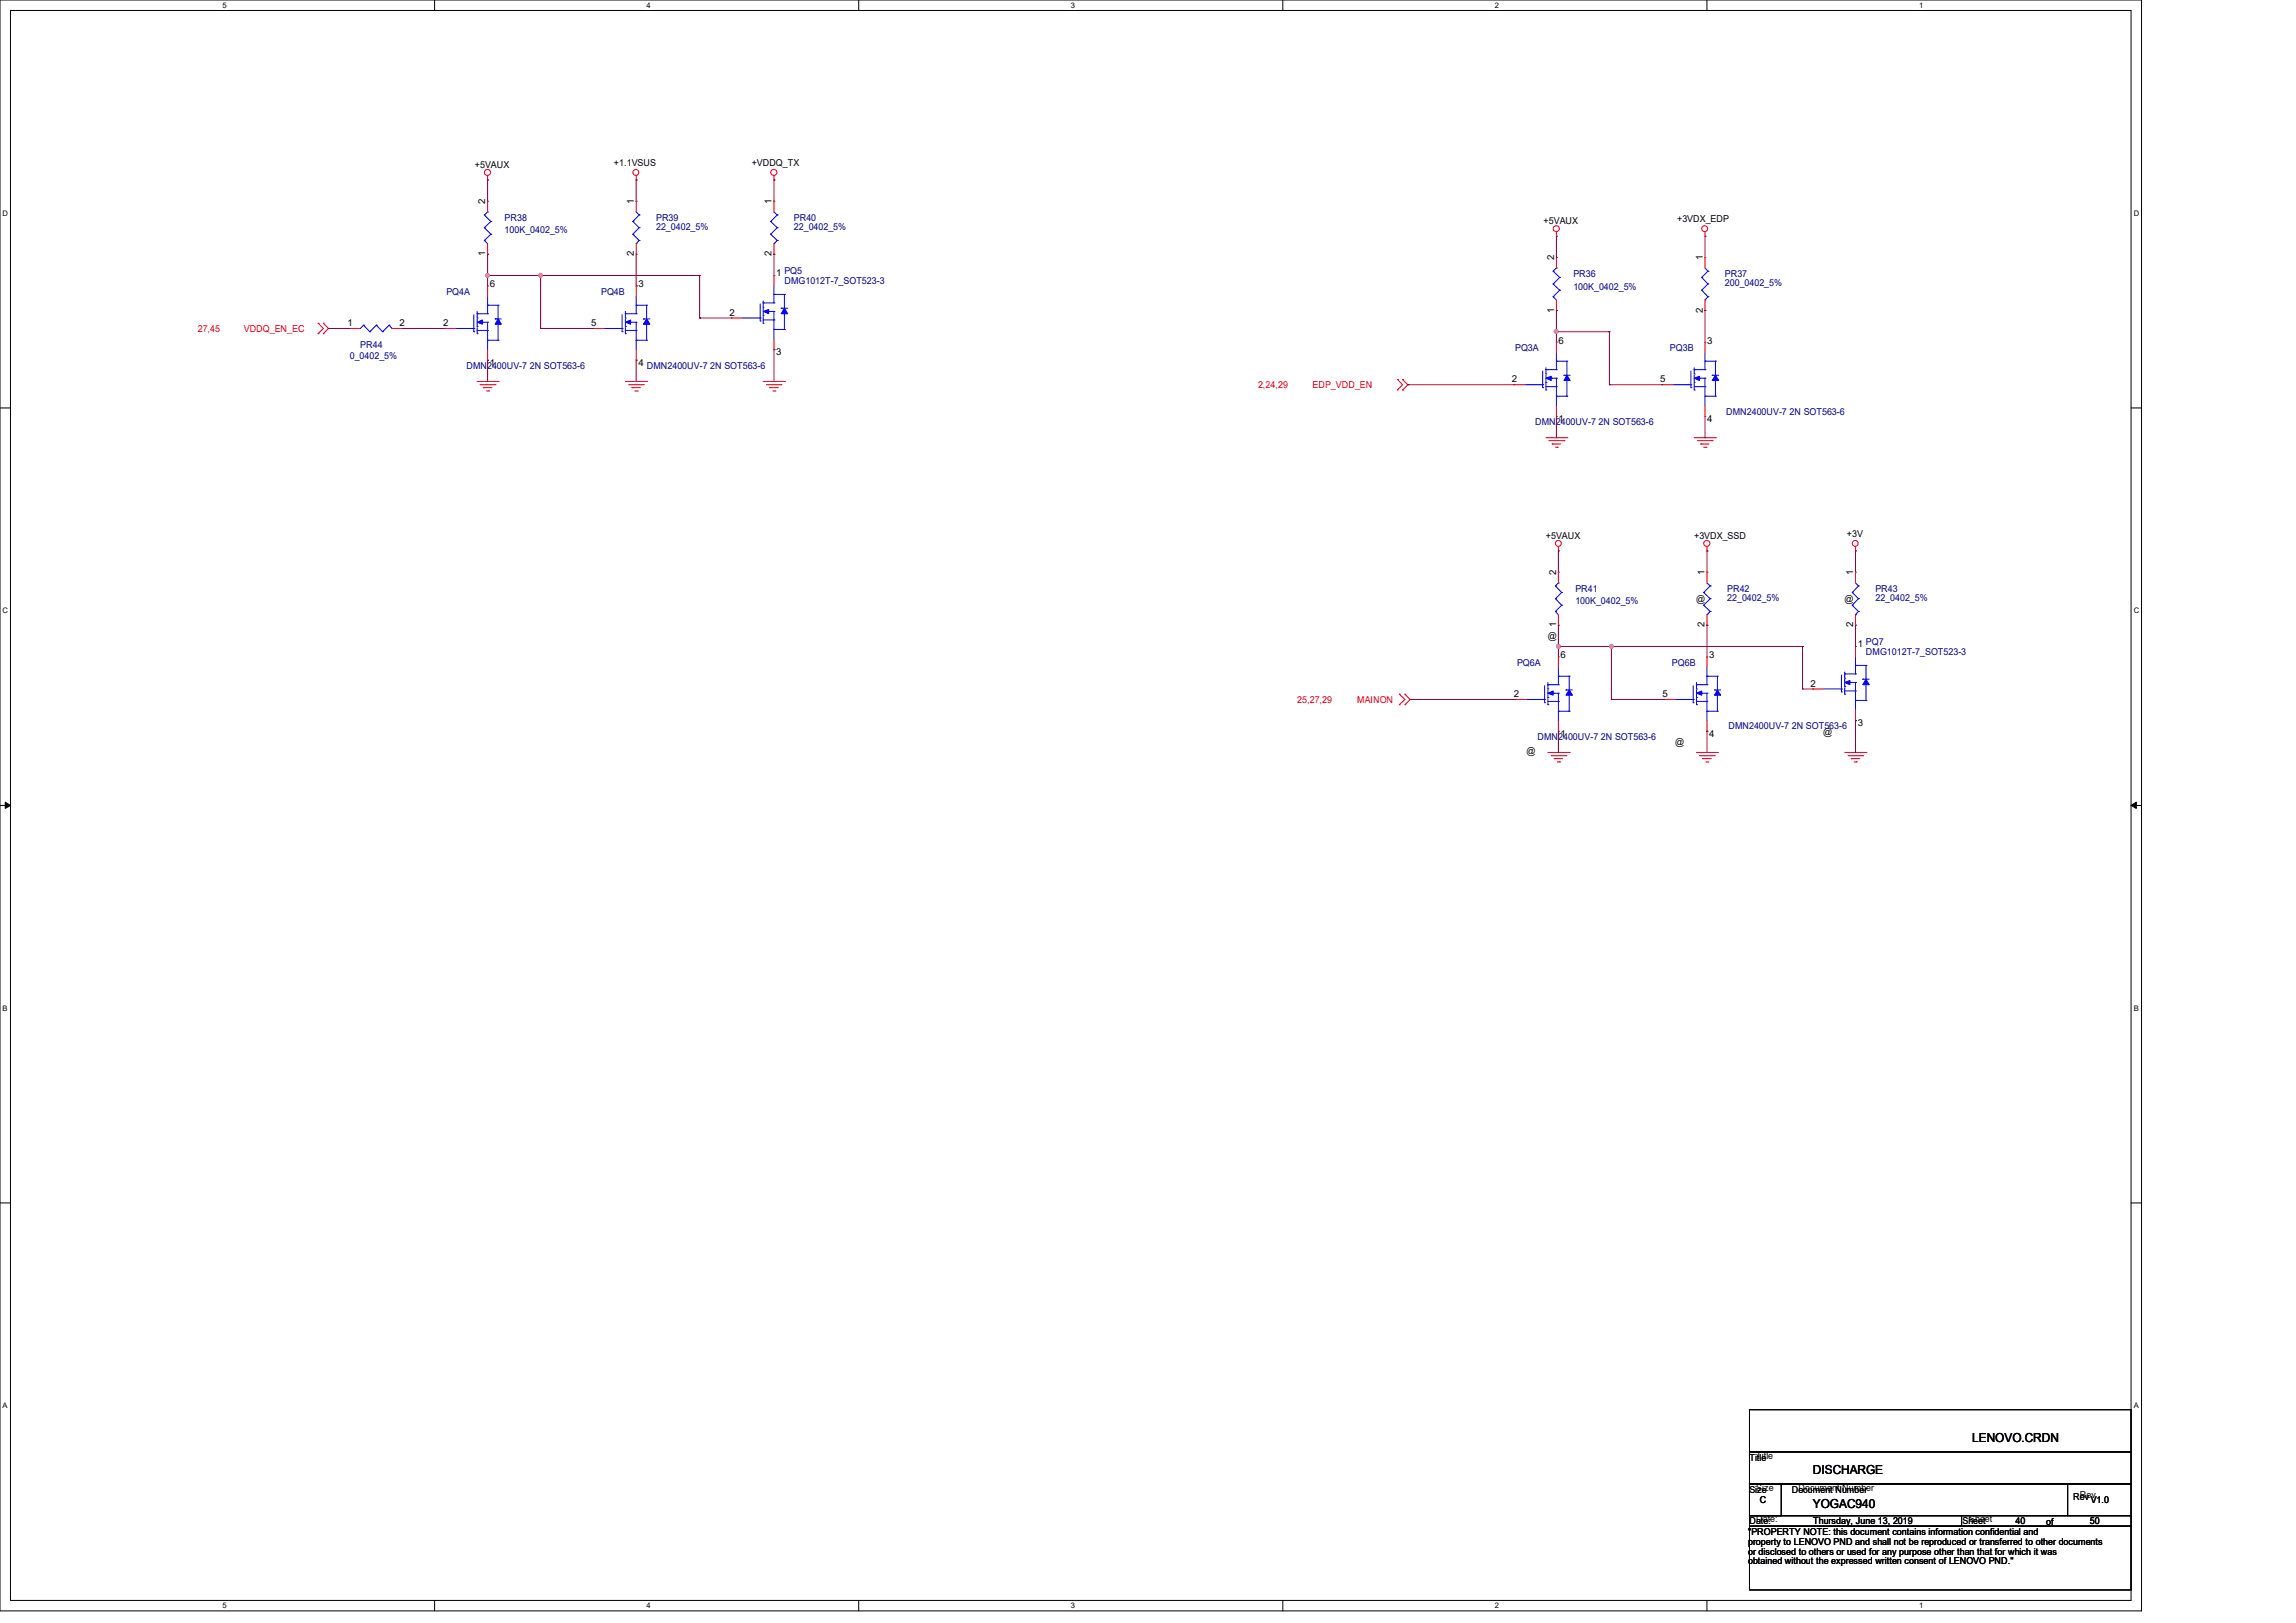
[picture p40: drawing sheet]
<svg xmlns="http://www.w3.org/2000/svg" width="297mm" height="210mm" viewBox="0 0 297 210" stroke-linecap="round" stroke-linejoin="round" font-family="sans-serif">
<defs><g id="words">
<g font-size="1.6">
<text x="234.5" y="190.7">DISCHARGE</text>
<text x="255.1" y="186.6">LENOVO.CRDN</text>
<text x="234.5" y="195.1">YOGAC940</text>
</g>
<g font-size="1.2">
<text x="61.4" y="21.7">+5VAUX</text>
<text x="79.4" y="21.4">+1.1VSUS</text>
<text x="97.2" y="21.4">+VDDQ_TX</text>
<text x="62.8" y="26.5" transform="rotate(-90 62.8 26.5)">2</text>
<text x="82" y="26.5" transform="rotate(-90 82 26.5)">1</text>
<text x="99.8" y="26.5" transform="rotate(-90 99.8 26.5)">1</text>
<text x="199.7" y="29">+5VAUX</text>
<text x="217" y="28.7">+3VDX_EDP</text>
<text x="62.8" y="33.2" transform="rotate(-90 62.8 33.2)">1</text>
<text x="82" y="33.2" transform="rotate(-90 82 33.2)">2</text>
<text x="99.8" y="33.2" transform="rotate(-90 99.8 33.2)">2</text>
<text x="100.4" y="35.8">1</text>
<text x="201" y="33.7" transform="rotate(-90 201 33.7)">2</text>
<text x="220.3" y="33.7" transform="rotate(-90 220.3 33.7)">1</text>
<text x="63.4" y="37.2">6</text>
<text x="82.6" y="37.2">3</text>
<text x="94.4" y="40.9">2</text>
<text x="201" y="40.5" transform="rotate(-90 201 40.5)">1</text>
<text x="220.3" y="40.5" transform="rotate(-90 220.3 40.5)">2</text>
<text x="45" y="42.2">1</text>
<text x="51.7" y="42.2">2</text>
<text x="57.3" y="42.2">2</text>
<text x="63.4" y="47.4">1</text>
<text x="76.5" y="42.2">5</text>
<text x="82.6" y="47.4">4</text>
<text x="100.4" y="46">3</text>
<text x="201.6" y="44.4">6</text>
<text x="220.8" y="44.4">3</text>
<text x="195.6" y="49.5">2</text>
<text x="214.7" y="49.5">5</text>
<text x="201.6" y="54.7">1</text>
<text x="220.8" y="54.7">4</text>
<text x="200" y="69.7">+5VAUX</text>
<text x="219.2" y="69.7">+3VDX_SSD</text>
<text x="238.9" y="69.4">+3V</text>
<text x="201.3" y="74.5" transform="rotate(-90 201.3 74.5)">2</text>
<text x="219.4" y="77.9">@</text>
<text x="220.5" y="74.5" transform="rotate(-90 220.5 74.5)">1</text>
<text x="238.6" y="77.9">@</text>
<text x="239.7" y="74.5" transform="rotate(-90 239.7 74.5)">1</text>
<text x="200.2" y="82.7">@</text>
<text x="201.3" y="81.2" transform="rotate(-90 201.3 81.2)">1</text>
<text x="220.5" y="81.2" transform="rotate(-90 220.5 81.2)">2</text>
<text x="239.7" y="81.2" transform="rotate(-90 239.7 81.2)">2</text>
<text x="240.3" y="83.8">1</text>
<text x="201.9" y="85.2">6</text>
<text x="221.1" y="85.2">3</text>
<text x="234.2" y="88.9">2</text>
<text x="195.8" y="90.2">2</text>
<text x="201.9" y="95.4">1</text>
<text x="215" y="90.2">5</text>
<text x="221.1" y="95.4">4</text>
<text x="235.9" y="95.1">@</text>
<text x="240.3" y="94">3</text>
<text x="197.5" y="97.5">@</text>
<text x="216.7" y="96.4">@</text>
<text x="226.3" y="189">Title</text>
<text x="227.2" y="188.7">Title</text>
<text x="226.3" y="193.2">Size</text>
<text x="226.3" y="197.3">Date:</text>
<text x="227.2" y="192.9">Size</text>
<text x="227.2" y="197">Date:</text>
<text x="227.7" y="194.5">C</text>
<text x="231.8" y="193.2">Document Number</text>
<text x="232.7" y="192.9">Document Number</text>
<text x="234.6" y="197.3">Thursday, June 13, 2019</text>
<text x="253.9" y="197.3">Sheet</text>
<text x="254.7" y="197">Sheet</text>
<text x="260.7" y="197.3">40</text>
<text x="264.7" y="197.3">of</text>
<text x="268.2" y="194.1">Rev</text>
<text x="269.1" y="193.8">Rev</text>
<text x="270.4" y="197.3">50</text>
<text x="270.5" y="194.5">V1.0</text>
<text x="226.1" y="198.6">&quot;PROPERTY NOTE: this document contains information confidential and</text>
<text x="226.1" y="199.9">property to LENOVO PND and shall not be reproduced or transferred to other documents</text>
<text x="226.1" y="201.2">or disclosed to others or used for any purpose other than that for which it was</text>
<text x="226.1" y="202.4">obtained without the expressed written consent of LENOVO PND.&quot;</text>
</g>
<g font-size="1.2" fill="#000080">
<text x="65.3" y="28.6">PR38</text>
<text x="84.9" y="28.6">PR39</text>
<text x="84.9" y="29.8">22_0402_5%</text>
<text x="102.7" y="28.6">PR40</text>
<text x="102.7" y="29.8">22_0402_5%</text>
<text x="65.3" y="30.2">100K_0402_5%</text>
<text x="101.5" y="35.4">PQ5</text>
<text x="203.5" y="35.8">PR36</text>
<text x="223.1" y="35.8">PR37</text>
<text x="57.7" y="38.1">PQ4A</text>
<text x="77.8" y="38.1">PQ4B</text>
<text x="101.5" y="36.8">DMG1012T-7_SOT523-3</text>
<text x="203.5" y="37.5">100K_0402_5%</text>
<text x="223.1" y="37">200_0402_5%</text>
<text x="45.2" y="46.4">0_0402_5%</text>
<text x="46.6" y="45">PR44</text>
<text x="60.3" y="47.7">DMN2400UV-7 2N SOT563-6</text>
<text x="83.7" y="47.7">DMN2400UV-7 2N SOT563-6</text>
<text x="196" y="45.4">PQ3A</text>
<text x="216" y="45.4">PQ3B</text>
<text x="223.3" y="53.7">DMN2400UV-7 2N SOT563-6</text>
<text x="198.6" y="55">DMN2400UV-7 2N SOT563-6</text>
<text x="203.8" y="76.6">PR41</text>
<text x="223.4" y="76.6">PR42</text>
<text x="223.4" y="77.8">22_0402_5%</text>
<text x="242.6" y="76.6">PR43</text>
<text x="242.6" y="77.8">22_0402_5%</text>
<text x="203.8" y="78.2">100K_0402_5%</text>
<text x="241.4" y="83.4">PQ7</text>
<text x="196.3" y="86.1">PQ6A</text>
<text x="216.3" y="86.1">PQ6B</text>
<text x="241.4" y="84.8">DMG1012T-7_SOT523-3</text>
<text x="198.9" y="95.7">DMN2400UV-7 2N SOT563-6</text>
<text x="223.6" y="94.4">DMN2400UV-7 2N SOT563-6</text>
</g>
<g font-size="1.2" fill="#f00">
<text x="25.6" y="43">27,45</text>
<text x="31.5" y="43">VDDQ_EN_EC</text>
<text x="162.7" y="50.2">2,24,29</text>
<text x="169.8" y="50.2">EDP_VDD_EN</text>
<text x="167.8" y="91">25,27,29</text>
<text x="175.6" y="91">MAINON</text>
</g>
<g font-size="1">
<text x="28.8" y="1">5</text>
<text x="83.7" y="1">4</text>
<text x="138.5" y="1">3</text>
<text x="193.4" y="1">2</text>
<text x="248.2" y="1">1</text>
<text x=".3" y="27.9">D</text>
<text x="276" y="27.9">D</text>
<text x=".3" y="79.4">C</text>
<text x="276" y="79.4">C</text>
<text x=".3" y="130.8">B</text>
<text x="276" y="130.8">B</text>
<text x=".3" y="182.2">A</text>
<text x="276" y="182.2">A</text>
<text x="28.8" y="208.1">5</text>
<text x="83.7" y="208.1">4</text>
<text x="138.5" y="208.1">3</text>
<text x="193.4" y="208.1">2</text>
<text x="248.2" y="208.1">1</text>
</g>
</g></defs>
<path d="M0 0h277v208.4h-277zM1.4 1.4h274.3v205.7h-274.3z" fill="none" stroke="#000" stroke-width=".13"/>
<g fill="#fff">
<path d="M28.8 .1h.5v1.1h-.5z"/>
<path d="M28.8 207.2h.5v1.1h-.5z"/>
</g>
<path d="M56.2 0v1.4M56.2 207.1v1.3" fill="none" stroke="#000" stroke-width=".13"/>
<g fill="#fff">
<path d="M83.7 .1h.5v1.1h-.5z"/>
<path d="M83.7 207.2h.5v1.1h-.5z"/>
</g>
<path d="M111.1 0v1.4M111.1 207.1v1.3" fill="none" stroke="#000" stroke-width=".13"/>
<g fill="#fff">
<path d="M138.5 .1h.6v1.1h-.6z"/>
<path d="M138.5 207.2h.6v1.1h-.6z"/>
</g>
<path d="M165.9 0v1.4M165.9 207.1v1.3" fill="none" stroke="#000" stroke-width=".13"/>
<g fill="#fff">
<path d="M193.4 .1h.5v1.1h-.5z"/>
<path d="M193.4 207.2h.5v1.1h-.5z"/>
</g>
<path d="M220.8 0v1.4M220.8 207.1v1.3" fill="none" stroke="#000" stroke-width=".13"/>
<g fill="#fff">
<path d="M248.2 .1h.6v1.1h-.6z"/>
<path d="M248.2 207.2h.6v1.1h-.6z"/>
<path d="M.3 27.1h.8v1.1h-.8z"/>
<path d="M276 27.1h.7v1.1h-.7z"/>
<path d="M.3 78.5h.8v1.1h-.8z"/>
<path d="M276 78.5h.7v1.1h-.7z"/>
</g>
<path d="M0 52.8h1.4M275.7 52.8h1.3" fill="none" stroke="#000" stroke-width=".13"/>
<g fill="#fff">
<path d="M.3 129.9h.7v1.1h-.7z"/>
<path d="M276 129.9h.6v1.1h-.6z"/>
</g>
<path d="M0 104.2h1.4M275.7 104.2h1.3" fill="none" stroke="#000" stroke-width=".13"/>
<path d="M.7 103.8l.7 .4-.7 .4zM275.7 104.2l.7-.4v.8z" fill="#000" stroke="#000" stroke-width=".13"/>
<g fill="#fff">
<path d="M.3 181.4h.7v1.1h-.7z"/>
<path d="M276 181.4h.6v1.1h-.6z"/>
</g>
<path d="M0 155.7h1.4M275.7 155.7h1.3M226.3 196.1h27.4v1.4h-27.4zM226.3 192h41.2v4.1h-41.2zM226.3 192h4.1v4.1h-4.1zM226.3 182.4h49.4v5.5h-49.4zM226.3 187.9h49.4v4.1h-49.4zM226.3 197.5h49.4v8.2h-49.4zM253.7 196.1h22v1.4h-22zM267.5 192h8.2v4.1h-8.2z" fill="none" stroke="#000" stroke-width=".13"/>
<g fill="none" stroke="#f00" stroke-width=".13">
<path d="M63.1 23.3h.1M63.1 37h.1M63.1 32.9h.1M63.1 26h.1M63.1 22.7v.6M63.1 26v1.4M63.1 31.5v1.4M63.1 37v1.4M82.3 23.3h.1M82.3 26h.1M82.3 32.9h.1M82.3 37h.1"/>
<path d="M82.3 22.7v.6M82.3 26v1.4M82.3 31.5v1.4M82.3 37v1.4M100.1 23.3h.1M100.1 26h.1M100.1 32.9h.1M100.1 35.6h.1M100.1 22.7v.6M100.1 26v1.4M100.1 31.5v1.4M100.1 35.6v1.4"/>
<path d="M201.3 30.6h.1M201.3 33.3h.1M201.3 30v.6M201.3 33.3v1.4M201.3 38.8v1.4M220.6 30.6h.1M220.6 33.3h.1M220.6 30v.6M220.6 33.3v1.4M220.6 38.8v1.4M41.1 41.8l.7 .7-.7 .7M41.1 43.2h.1"/>
<path d="M41.1 41.8h.1M41.8 41.8l.7 .7-.7 .7M41.8 41.8h.1M41.8 43.2h.1M45.3 42.5h1.3M45.3 42.5h.1M50.7 42.5h1.4M52.1 42.5h.1M57.6 42.5h1.4M57.6 42.5h.1M61.7 49.4h2.7M62.1 49.8h2"/>
<path d="M62.5 50.2h1.1M62.5 50.2h.1M62.9 50.6h.3M63.1 46.6h.1M63.1 45.3v1.3M63.2 50.6h.1M64.1 49.8h.1M64.4 49.4h.1M76.8 42.5h1.3M76.8 42.5h.1M80.9 49.4h2.8M81.3 49.8h1.9"/>
<path d="M81.7 50.2h1.1M81.7 50.2h.1M82.1 50.6h.3M82.3 46.6h.1M82.3 45.3v1.3M82.4 50.6h.1M83.2 49.8h.1M83.7 49.4h.1M94.6 41.1h1.4M94.6 41.1h.1M98.7 49.4h2.8M99.1 49.8h1.9"/>
<path d="M99.6 50.2h.1M99.6 50.2h1.1M100 50.6h.2M100.1 45.3h.1M100.1 43.9v1.4M100.2 50.6h.1M101 49.8h.1M101.5 49.4h.1M180.8 49.1l.6 .7-.6 .7M180.8 50.5h.1M180.8 49.1h.1M181.4 49.1l.7 .7-.7 .7"/>
<path d="M181.4 49.1h.1M181.4 50.5h.1M195.8 49.8h.1M195.8 49.8h1.4M200 56.6h2.7M200.4 57h1.9M200.8 57.4h1.1M200.8 57.4h.1M201.2 57.9h.3M201.3 40.2h.1M201.3 44.3h.1M201.3 53.9h.1"/>
<path d="M201.3 44.3v1.4M201.3 52.5v1.4M201.5 57.9h.1M202.3 57h.1M202.7 56.6h.1M215.1 49.8h.1M215.1 49.8h1.3M219.2 56.6h2.7M219.6 57h1.9M220 57.4h.1M220 57.4h1.1M220.4 57.9h.3"/>
<path d="M220.6 40.2h.1M220.6 44.3h.1M220.6 53.9h.1M220.6 44.3v1.4M220.6 52.5v1.4M220.7 57.9h.1M221.5 57h.1M221.9 56.6h.1M201.6 71.3h.1M201.6 74h.1M201.6 70.7v.6M201.6 74v1.4"/>
<path d="M201.6 79.5v1.4M220.8 71.3h.1M220.8 74h.1M220.8 70.7v.6M220.8 74v1.4M220.8 79.5v1.4M240 71.3h.1M240 74h.1M240 70.7v.6M240 74v1.4M240 79.5v1.4M181 91.2h.1"/>
<path d="M181 89.8h.1M181 89.8l.7 .7-.7 .7M181.7 89.8l.7 .7-.7 .7M181.7 89.8h.1M181.7 91.2h.1M196.1 90.5h.1M196.1 90.5h1.4M200.2 97.4h2.8M200.7 97.8h1.9M201 98.2h1.1M201 98.2h.1M201.5 98.6h.3"/>
<path d="M201.6 85h.1M201.6 94.6h.1M201.6 80.9h.1M201.6 85v1.4M201.6 93.3v1.3M201.8 98.6h.1M202.6 97.8h.1M203 97.4h.1M215.3 90.5h1.4M215.3 90.5h.1M219.5 97.4h2.7M219.8 97.8h2"/>
<path d="M220.3 98.2h1.1M220.3 98.2h.1M220.7 98.6h.2M220.8 85h.1M220.8 94.6h.1M220.8 80.9h.1M220.8 85v1.4M220.8 93.3v1.3M220.9 98.6h.1M221.8 97.8h.1M222.2 97.4h.1M234.5 89.2h1.4"/>
<path d="M234.5 89.2h.1M238.6 97.4h2.8M239.1 97.8h1.9M239.5 98.2h.1M239.5 98.2h1.1M239.9 98.6h.3M240 83.7h.1M240 93.3h.1M240 80.9h.1M240 83.7v1.3M240 91.9v1.4M240.2 98.6h.1"/>
<path d="M241 97.8h.1M241.4 97.4h.1"/>
<circle cx="63.1" cy="22.3" r=".39"/>
<circle cx="82.3" cy="22.3" r=".38"/>
<circle cx="100.1" cy="22.3" r=".39"/>
<circle cx="201.3" cy="29.6" r=".39"/>
<circle cx="220.5" cy="29.6" r=".38"/>
<circle cx="201.6" cy="70.3" r=".38"/>
<circle cx="220.8" cy="70.3" r=".39"/>
<circle cx="240" cy="70.3" r=".38"/>
</g>
<g fill="#00f" stroke="#00f" stroke-width=".13">
<path d="M238.6 88.3l.7-.2v.5z"/>
<path d="M241.4 87.9l.4 .7h-.8z"/>
<path d="M200.2 89.7l.7-.3v.6z"/>
<path d="M203 89.3l.4 .7h-.8z"/>
<path d="M219.5 89.7l.6-.3v.6z"/>
<path d="M222.2 89.3l.4 .7h-.8z"/>
<path d="M61.7 41.7l.7-.3v.6z"/>
<path d="M64.4 41.3l.5 .7h-.8z"/>
<path d="M80.9 41.7l.7-.3v.6z"/>
<path d="M83.7 41.3l.4 .7h-.9z"/>
<path d="M98.7 40.3l.7-.3v.6z"/>
<path d="M101.5 39.9l.4 .7h-.9z"/>
<path d="M200 48.9l.7-.2v.5z"/>
<path d="M202.7 48.6l.4 .6h-.8z"/>
<path d="M219.2 48.9l.6-.2v.5z"/>
<path d="M221.9 48.6l.4 .6h-.8z"/>
</g>
<g fill="none" stroke="#00f" stroke-width=".13">
<path d="M62.7 31.1l.4 .4M62.7 29.5l.8 .8M62.7 27.8l.8 .9M62.7 31.1h.1M62.7 29.5h.1M62.7 27.8h.1M63.1 39.5h.1M63.1 27.4h.1M63.1 38.4v2.2M63.1 39.5h1.3M63.1 27.4l-.4 .4M63.5 30.3h.1"/>
<path d="M63.5 28.7h.1M63.5 30.3l-.8 .8M63.5 28.7l-.8 .8M64.4 39.5h.1M64.4 39.5v1.8M81.9 28.7h.1M81.9 30.3h.1M81.9 28.7l.8 .8M81.9 30.3l.8 .8M82.3 39.5h1.4M82.3 31.5h.1M82.3 39.5h.1"/>
<path d="M82.3 27.4l.4 .4M82.3 38.4v2.2M82.7 27.8h.1M82.7 29.5h.1M82.7 31.1h.1M82.7 27.8l-.8 .9M82.7 29.5l-.8 .8M82.7 31.1l-.4 .4M83.7 39.5h.1M83.7 39.5v1.8M98.3 39.3v2.2M98.7 39.2h1.4"/>
<path d="M98.7 39.8h.1M98.7 39.2h.1M98.7 38.9v.9M98.7 39.9v1M99.7 28.7h.1M99.7 30.3h.1M99.7 28.7l.8 .8M99.7 30.3l.8 .8M100.1 38.1h1.4M100.1 31.5h.1M100.1 39.2h.1M100.1 38.1h.1"/>
<path d="M100.1 27.4l.4 .4M100.1 37v2.2M100.5 27.8h.1M100.5 29.5h.1M100.5 31.1h.1M100.5 27.8l-.8 .9M100.5 29.5l-.8 .8M100.5 31.1l-.4 .4M101 39.9h.9M101 39.9h.1M101.5 38.1h.1M101.5 38.1v1.8"/>
<path d="M200.9 36.7l.9 .8M200.9 35.1l.9 .8M200.9 38.4h.1M200.9 36.7h.1M200.9 35.1h.1M200.9 38.4l.4 .4M201.3 34.7l-.4 .4M201.3 34.7h.1M201.8 37.5h.1M201.8 35.9h.1M201.8 37.5l-.9 .9M201.8 35.9l-.9 .8"/>
<path d="M220.1 35.9h.1M220.1 37.5h.1M220.1 35.9l.8 .8M220.1 37.5l.8 .9M220.6 38.8h.1M220.6 34.7l.3 .4M220.9 35.1h.1M220.9 36.7h.1M220.9 38.4h.1M220.9 35.1l-.8 .8M220.9 36.7l-.8 .8M220.9 38.4l-.3 .4"/>
<path d="M47 42.1h.1M47 42.1l.8 .8M47 42.1l-.4 .4M47.8 42.9h.1M48.7 42.1h.1M48.7 42.1l.8 .8M48.7 42.1l-.9 .8M49.5 42.9h.1M50.3 42.1l-.8 .8M50.3 42.1h.1M50.3 42.1l.4 .4M50.7 42.5h.1"/>
<path d="M59 42.5h2.3M61.3 42.9h.1M61.3 42.5h.1M61.3 40.7v2.2M61.7 40.6h1.4M61.7 41.1h.1M61.7 42.2h.1M61.7 43.2h.1M61.7 40.6h.1M61.7 40.3v.8M61.7 41.3v.9M61.7 42.4v.8"/>
<path d="M61.7 42.8h1.4M62.4 41.7h.7M62.4 41.7h.1M63.1 40.6h.1M63.1 41.7h.1M63.1 42.8h.1M63.1 44h.1M63.1 41.7v3.6M63.1 44h1.3M64.1 41.3h.8M64.1 41.3h.1M64.4 44h.1"/>
<path d="M64.4 42v2M78.1 42.5h2.4M80.5 42.9h.1M80.5 42.5h.1M80.5 40.7v2.2M80.9 40.6h1.4M80.9 41.1h.1M80.9 42.2h.1M80.9 43.2h.1M80.9 40.6h.1M80.9 42.8h1.4M80.9 40.3v.8"/>
<path d="M80.9 41.3v.9M80.9 42.4v.8M81.6 41.7h.7M81.6 41.7h.1M82.3 44h1.4M82.3 40.6h.1M82.3 41.7h.1M82.3 42.8h.1M82.3 44h.1M82.3 41.7v3.6M83.2 41.3h.1M83.2 41.3h.9"/>
<path d="M83.7 44h.1M83.7 42v2M96 41.1h2.3M98.3 41.5h.1M98.3 41.1h.1M98.7 40.9h.1M98.7 41.8h.1M98.7 41v.8M98.7 41.4h1.4M99.4 40.3h.7M99.4 40.3h.1M100.1 42.6h1.4"/>
<path d="M100.1 40.3h.1M100.1 41.4h.1M100.1 42.6h.1M100.1 40.3v3.6M101.5 42.6h.1M101.5 40.6v2M197.2 49.8h2.4M199.6 50.2h.1M199.6 49.8h.1M199.6 48v2.2M200 48.4h.1M200 49.5h.1"/>
<path d="M200 50.5h.1M200 47.8h.1M200 47.6v.8M200 48.6v.9M200 49.6v.9M200 50h1.3M200 47.8h1.3M200.7 48.9h.6M200.7 48.9h.1M201.3 46.7h1.4M201.3 51.3h1.4M201.3 47.8h.1"/>
<path d="M201.3 48.9h.1M201.3 50h.1M201.3 46.7h.1M201.3 51.3h.1M201.3 45.7v2.1M201.3 48.9v3.6M202.3 48.6h.1M202.3 48.6h.8M202.7 46.7h.1M202.7 51.3h.1M202.7 46.7v1.9M202.7 49.2v2.1"/>
<path d="M216.4 49.8h2.3M218.7 50.2h.1M218.7 49.8h.1M218.7 48v2.2M219.2 47.8h1.4M219.2 48.4h.1M219.2 49.5h.1M219.2 50.5h.1M219.2 47.8h.1M219.2 50h1.4M219.2 47.6v.8M219.2 48.6v.9"/>
<path d="M219.2 49.6v.9M219.8 48.9h.8M219.8 48.9h.1M220.6 47.8h.1M220.6 48.9h.1M220.6 50h.1M220.6 46.7h.1M220.6 51.3h.1M220.6 45.7v2.1M220.6 48.9v3.6M220.6 46.7h1.3M220.6 51.3h1.3"/>
<path d="M221.5 48.6h.1M221.5 48.6h.8M221.9 46.7h.1M221.9 51.3h.1M221.9 46.7v1.9M221.9 49.2v2.1M201.2 79.1h.1M201.2 77.5h.1M201.2 75.8h.1M201.2 79.1l.4 .4M201.2 77.5l.8 .8M201.2 75.8l.8 .9"/>
<path d="M201.6 75.4l-.4 .4M201.6 75.4h.1M202 78.3l-.8 .8M202 76.7l-.8 .8M202 78.3h.1M202 76.7h.1M220.4 76.7h.1M220.4 78.3h.1M220.4 76.7l.8 .8M220.4 78.3l.8 .8M220.8 79.5h.1M220.8 75.4l.4 .4"/>
<path d="M221.2 75.8h.1M221.2 77.5h.1M221.2 79.1h.1M221.2 75.8l-.8 .9M221.2 77.5l-.8 .8M221.2 79.1l-.4 .4M239.6 76.7h.1M239.6 78.3h.1M239.6 76.7l.8 .8M239.6 78.3l.8 .8M240 79.5h.1M240 75.4l.4 .4"/>
<path d="M240.4 75.8h.1M240.4 77.5h.1M240.4 79.1h.1M240.4 75.8l-.8 .9M240.4 77.5l-.8 .8M240.4 79.1l-.4 .4M197.5 90.5h2.3M199.8 90.9h.1M199.8 90.5h.1M199.8 88.7v2.2M200.2 89.2h.1M200.2 90.3h.1"/>
<path d="M200.2 91.2h.1M200.2 88.6h.1M200.2 88.3v.9M200.2 89.3v1M200.2 90.4v.8M200.2 90.8h1.4M200.2 88.6h1.4M200.9 89.7h.7M200.9 89.7h.1M201.6 88.6h.1M201.6 89.7h.1M201.6 90.8h.1"/>
<path d="M201.6 87.5h.1M201.6 92h.1M201.6 86.4v2.2M201.6 89.7v3.6M201.6 87.5h1.4M201.6 92h1.4M202.6 89.3h.1M202.6 89.3h.8M203 87.5h.1M203 92h.1M203 87.5v1.8M203 90v2"/>
<path d="M216.7 90.5h2.3M219 90.9h.1M219 90.5h.1M219 88.7v2.2M219.5 88.6h1.3M219.5 89.2h.1M219.5 90.3h.1M219.5 91.2h.1M219.5 88.6h.1M219.5 90.8h1.3M219.5 88.3v.9M219.5 89.3v1"/>
<path d="M219.5 90.4v.8M220.1 89.7h.7M220.1 89.7h.1M220.8 88.6h.1M220.8 89.7h.1M220.8 90.8h.1M220.8 87.5h.1M220.8 92h.1M220.8 86.4v2.2M220.8 89.7v3.6M220.8 87.5h1.4M220.8 92h1.4"/>
<path d="M221.8 89.3h.1M221.8 89.3h.8M222.2 87.5h.1M222.2 92h.1M222.2 87.5v1.8M222.2 90v2M235.9 89.2h2.3M238.2 89.5h.1M238.2 89.2h.1M238.2 87.3v2.2M238.6 87.8h.1M238.6 88.9h.1"/>
<path d="M238.6 89.8h.1M238.6 87.2h.1M238.6 87v.8M238.6 87.9v1M238.6 89v.8M238.6 89.4h1.4M238.6 87.2h1.4M239.3 88.3h.1M239.3 88.3h.7M240 86.1h1.4M240 90.6h1.4M240 87.2h.1"/>
<path d="M240 88.3h.1M240 89.4h.1M240 86.1h.1M240 90.6h.1M240 85v2.2M240 88.3v3.6M241 87.9h.1M241 87.9h.8M241.4 86.1h.1M241.4 90.6h.1M241.4 86.1v1.8M241.4 88.6v2"/>
</g>
<g fill="none" stroke="#800040" stroke-width=".13">
<path d="M63.1 35.6h.1M63.1 32.9h.1M63.1 23.3h.1M63.1 23.3v2.7M63.1 32.9v4.1M63.1 35.6h27.4M69.9 35.6h.1M69.9 35.6v6.9M82.3 23.3h.1M82.3 37h.1M82.3 23.3v2.7M82.3 32.9v4.1"/>
<path d="M90.5 35.6h.1M90.5 35.6v5.5M100.1 23.3h.1M100.1 32.9h.1M100.1 23.3v2.7M100.1 32.9v2.7M201.3 30.6h.1M201.3 30.6v2.7M220.6 30.6h.1M220.6 30.6v2.7M42.5 42.5h.1M42.5 42.5h2.8"/>
<path d="M52.1 42.5h.1M52.1 42.5h5.5M63.1 46.6h.1M63.1 46.6v2.8M69.9 42.5h6.9M69.9 42.5h.1M82.3 46.6h.1M82.3 46.6v2.8M90.5 41.1h.1M90.5 41.1h4.1M100.1 45.3h.1M100.1 45.3v4.1"/>
<path d="M182.1 49.8h.1M182.1 49.8h13.7M201.3 42.9h.1M201.3 40.2h.1M201.3 56.6h.1M201.3 40.2v4.1M201.3 53.9v2.7M201.3 42.9h6.9M208.2 49.8h6.9M208.2 42.9h.1M208.2 49.8h.1M208.2 42.9v6.9"/>
<path d="M220.6 40.2h.1M220.6 56.6h.1M220.6 40.2v4.1M220.6 53.9v2.7M201.6 71.3h.1M201.6 71.3v2.7M220.8 71.3h.1M220.8 71.3v2.7M240 71.3h.1M240 71.3v2.7M182.4 90.5h.1M182.4 90.5h13.7"/>
<path d="M201.6 83.7h.1M201.6 80.9h.1M201.6 94.6h.1M201.6 80.9v4.1M201.6 94.6v2.8M201.6 83.7h31.6M208.4 90.5h.1M208.4 83.7h.1M208.4 83.7v6.8M208.4 90.5h6.9M220.8 80.9h.1M220.8 94.6h.1"/>
<path d="M220.8 80.9v4.1M220.8 94.6v2.8M233.2 83.7h.1M233.2 89.2h.1M233.2 83.7v5.5M233.2 89.2h1.3M240 80.9h.1M240 93.3h.1M240 80.9v2.8M240 93.3v4.1"/>
</g>
<g fill="#f0f" stroke="#f0f" stroke-width=".13">
<circle cx="63" cy="35.6" r=".24"/>
<circle cx="201.3" cy="42.9" r=".25"/>
<circle cx="201.6" cy="83.6" r=".25"/>
<circle cx="208.4" cy="83.6" r=".25"/>
<circle cx="69.9" cy="35.6" r=".24"/>
</g>
<use href="#words"/>
</svg>
